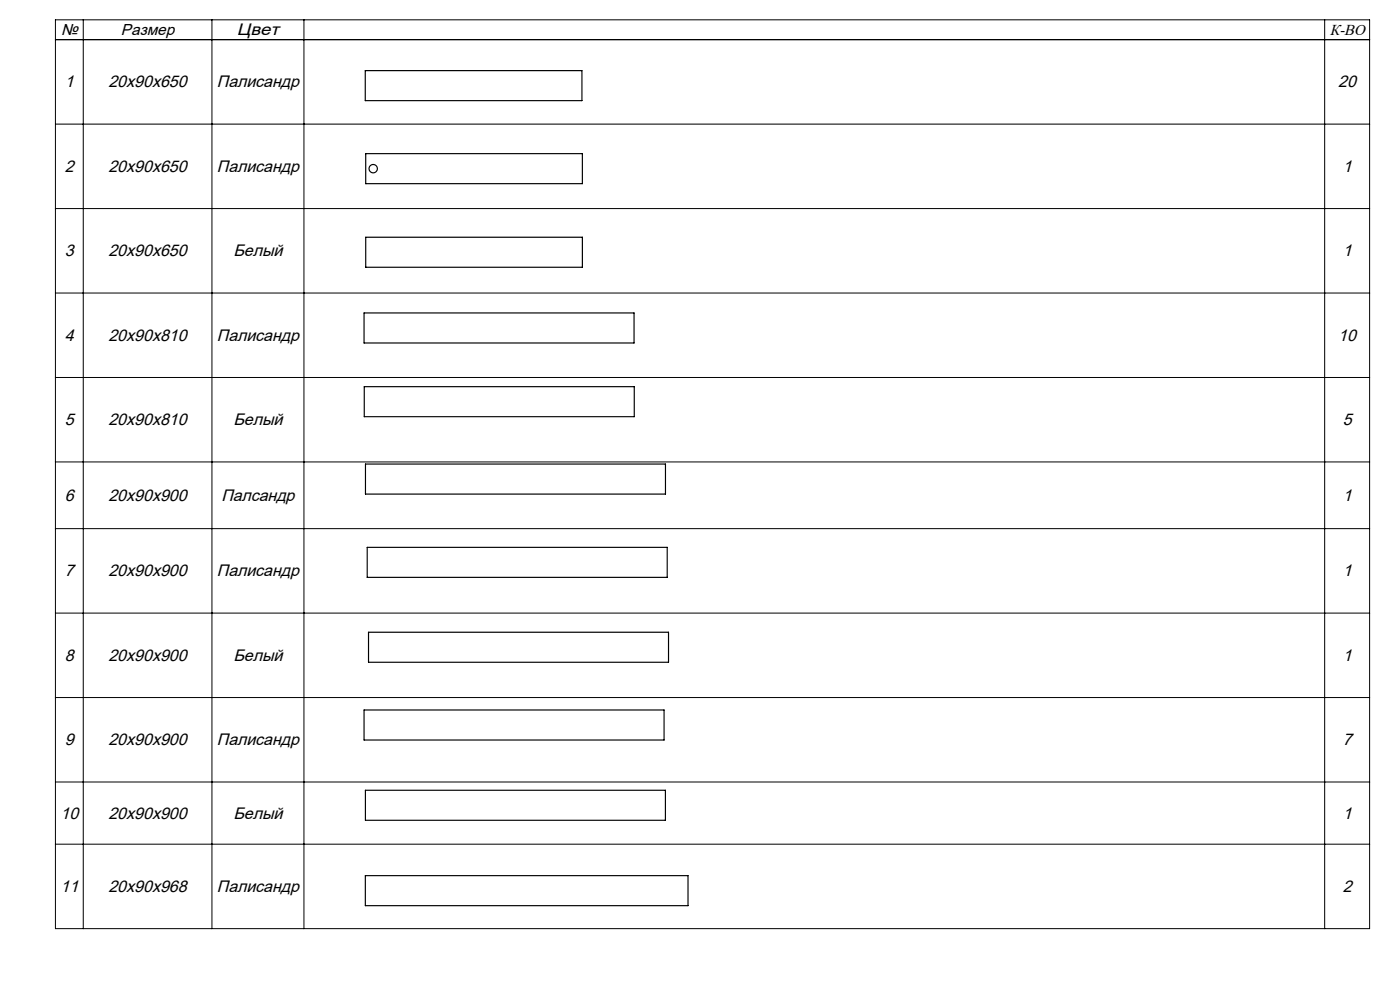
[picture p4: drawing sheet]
<svg xmlns="http://www.w3.org/2000/svg" width="420mm" height="297mm" viewBox="0 0 420 297" stroke-linecap="round" stroke-linejoin="round" font-family="sans-serif">
<defs><g id="words">
<g font-size="5">
<text x="71" y="10.5">Цвет</text>
<text x="19.5" y="26.2">1</text>
<text x="32.5" y="26.2">20х90х650</text>
<text x="65.1" y="26.2">Палисандр</text>
<text x="401.5" y="26.2">20</text>
<text x="19.5" y="51.5">2</text>
<text x="32.5" y="51.5">20х90х650</text>
<text x="65.1" y="51.5">Палисандр</text>
<text x="402.8" y="51.5">1</text>
<text x="19.5" y="76.8">3</text>
<text x="32.5" y="76.8">20х90х650</text>
<text x="70" y="76.8">Белый</text>
<text x="402.8" y="76.8">1</text>
<text x="19.5" y="102.1">4</text>
<text x="32.5" y="102.1">20х90х810</text>
<text x="65.1" y="102.1">Палисандр</text>
<text x="401.5" y="102.1">10</text>
<text x="19.5" y="127.4">5</text>
<text x="32.5" y="127.4">20х90х810</text>
<text x="70" y="127.4">Белый</text>
<text x="402.8" y="127.4">5</text>
<text x="19.5" y="150.1">6</text>
<text x="32.5" y="150.1">20х90х900</text>
<text x="66.4" y="150.1">Палсандр</text>
<text x="402.8" y="150.1">1</text>
<text x="19.5" y="172.7">7</text>
<text x="32.5" y="172.7">20х90х900</text>
<text x="65.1" y="172.7">Палисандр</text>
<text x="402.8" y="172.7">1</text>
<text x="19.5" y="198">8</text>
<text x="32.5" y="198">20х90х900</text>
<text x="70" y="198">Белый</text>
<text x="402.8" y="198">1</text>
<text x="19.5" y="223.3">9</text>
<text x="32.5" y="223.3">20х90х900</text>
<text x="65.1" y="223.3">Палисандр</text>
<text x="402.8" y="223.3">7</text>
<text x="18.1" y="245.3">10</text>
<text x="32.5" y="245.3">20х90х900</text>
<text x="70" y="245.3">Белый</text>
<text x="402.8" y="245.3">1</text>
<text x="18.1" y="267.3">11</text>
<text x="32.5" y="267.3">20х90х968</text>
<text x="65.1" y="267.3">Палисандр</text>
<text x="402.8" y="267.3">2</text>
</g>
<g font-size="4.7">
<text x="18.3" y="10.6">№</text>
<text x="36.3" y="10.6">Размер</text>
<text x="398.9" y="10.4">К-ВО</text>
</g>
</g></defs>
<g fill="none" stroke="#000" stroke-width=".35">
<path d="M109.6 21.2h65v9h-65zM109.7 46h65v9h-65zM109.7 71.1h65v9h-65zM109.2 93.8h81v9h-81zM109.3 115.9h81v9h-81zM109.6 139.1h90v9h-90zM110.2 164h90v9h-90zM110.6 189.5h90v9h-90zM109.2 212.8h90v9h-90zM109.6 236.8h90v9h-90zM109.6 262.4h96.8v9h-96.8z"/>
<circle cx="112" cy="50.5" r="1.25"/>
</g>
<g fill="none" stroke="#000" stroke-width=".3">
<path d="M16.6 5.9h394.3v272.4h-394.3zM16.6 11.9h394.3M25 5.9v272.4M63.6 5.9v272.4M91.2 5.9v272.4M397.4 5.9v272.4M16.6 37.2h394.3M16.6 62.5h394.3M16.6 87.8h394.3M16.6 113.1h394.3M16.6 138.4h394.3M16.6 158.4h394.3"/>
<path d="M16.6 183.7h394.3M16.6 209.1h394.3M16.6 234.4h394.3M16.6 253h394.3"/>
</g>
<use href="#words"/>
</svg>
